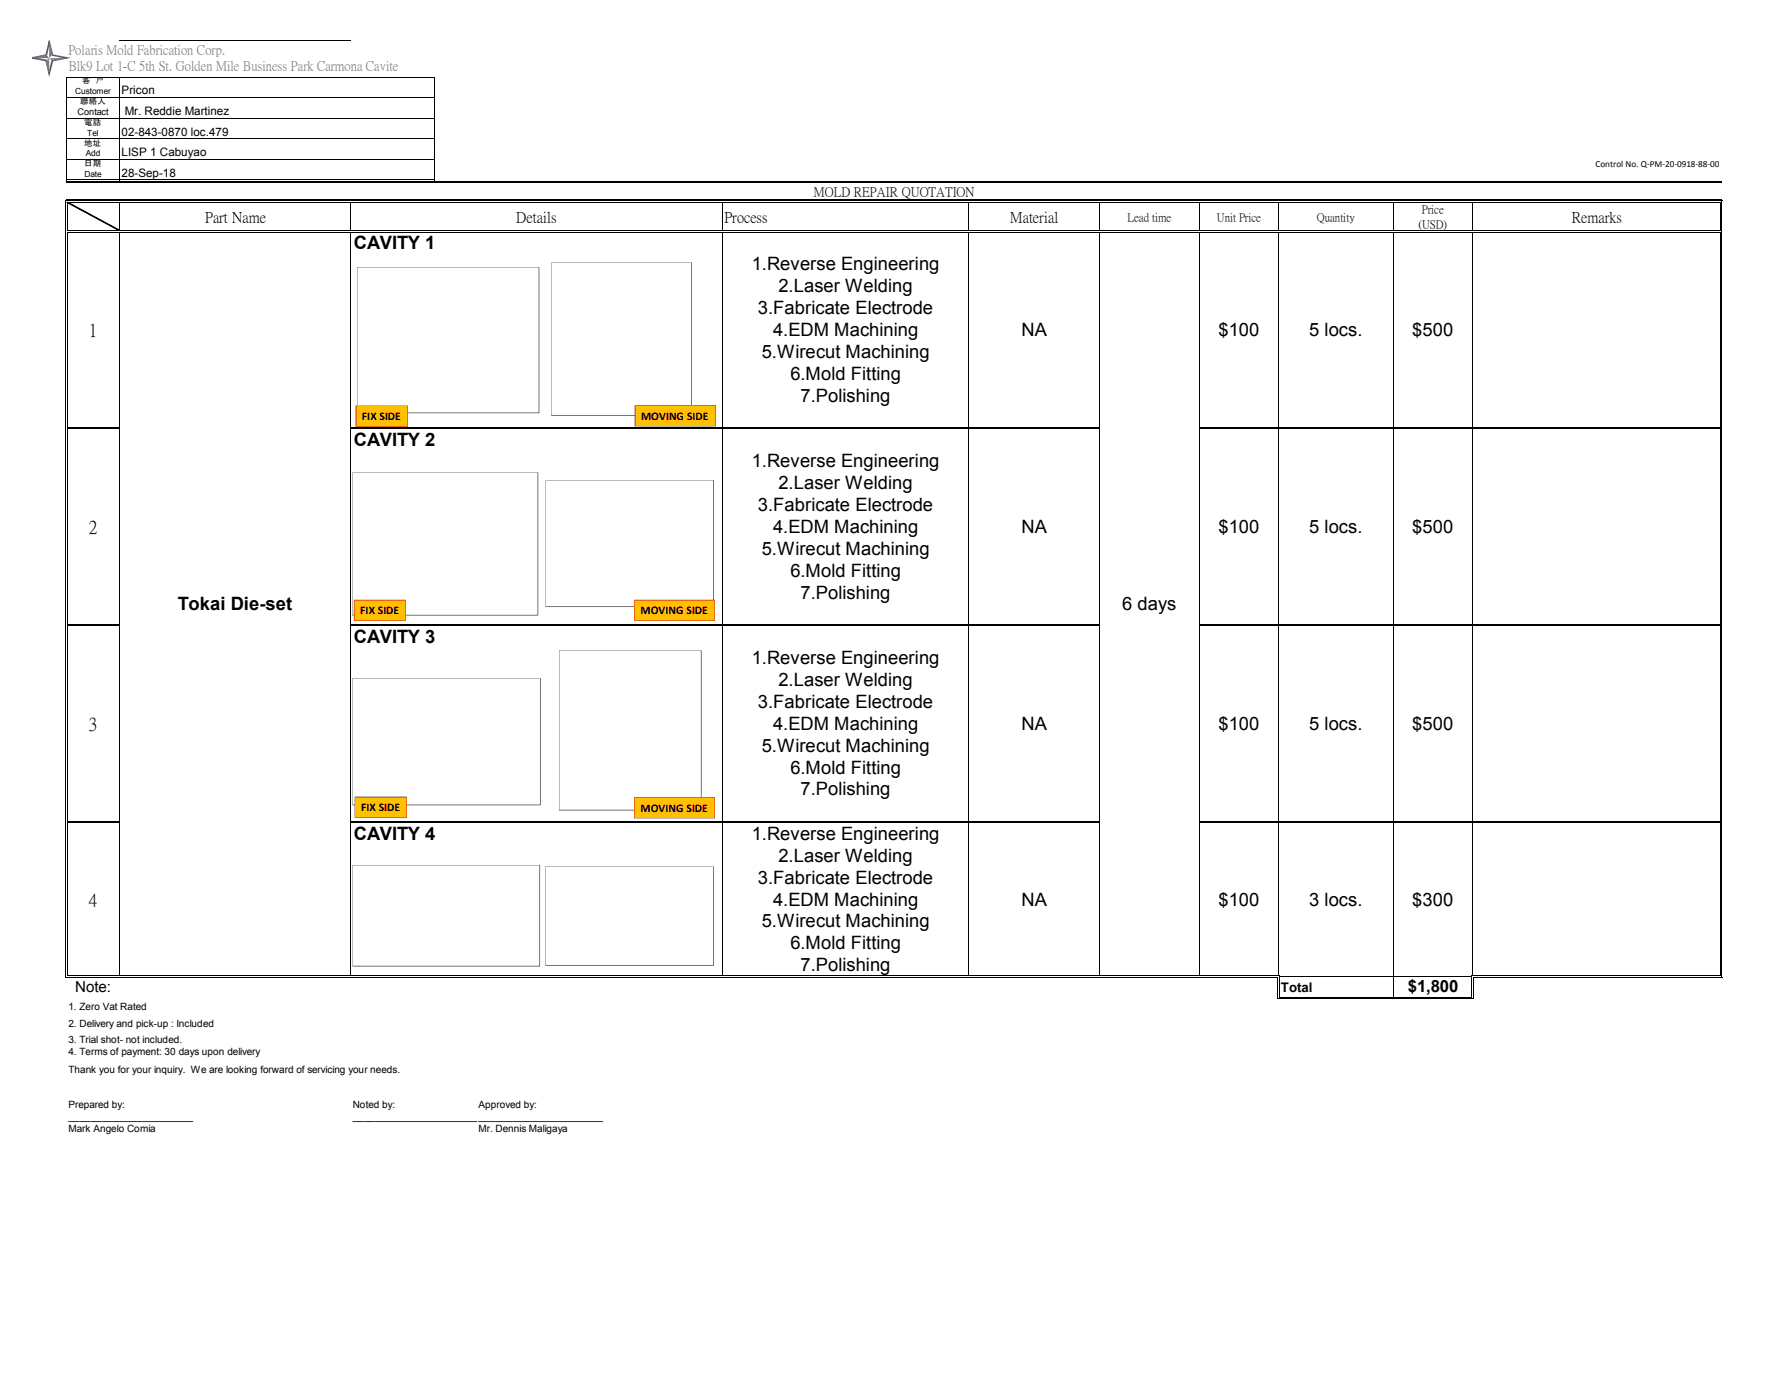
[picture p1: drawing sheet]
<svg xmlns="http://www.w3.org/2000/svg" width="279mm" height="216mm" viewBox="0 0 279 216" stroke-linecap="round" stroke-linejoin="round" font-family="sans-serif">
<defs><g id="words">
<g font-size="2.9">
<text x="55.4" y="39">CAVITY 1</text>
<text x="117.7" y="42.3">1.Reverse Engineering</text>
<text x="121.9" y="45.8">2.Laser Welding</text>
<text x="13.9" y="52.7">1</text>
<text x="118.7" y="49.2">3.Fabricate Electrode</text>
<text x="121.1" y="52.6">4.EDM Machining</text>
<text x="160" y="52.6">NA</text>
<text x="190.8" y="52.6">$100</text>
<text x="205.1" y="52.6">5 locs.</text>
<text x="221.2" y="52.6">$500</text>
<text x="119.3" y="56.1">5.Wirecut Machining</text>
<text x="123.8" y="59.5">6.Mold Fitting</text>
<text x="125.4" y="62.9">7.Polishing</text>
<text x="55.4" y="69.9">CAVITY 2</text>
<text x="117.7" y="73.2">1.Reverse Engineering</text>
<text x="121.9" y="76.6">2.Laser Welding</text>
<text x="13.9" y="83.5">2</text>
<text x="118.7" y="80">3.Fabricate Electrode</text>
<text x="121.1" y="83.4">4.EDM Machining</text>
<text x="160" y="83.4">NA</text>
<text x="190.8" y="83.4">$100</text>
<text x="205.1" y="83.4">5 locs.</text>
<text x="221.2" y="83.4">$500</text>
<text x="119.3" y="86.9">5.Wirecut Machining</text>
<text x="27.9" y="95.5">Tokai Die-set</text>
<text x="123.8" y="90.3">6.Mold Fitting</text>
<text x="125.4" y="93.7">7.Polishing</text>
<text x="175.8" y="95.5">6 days</text>
<text x="55.4" y="100.7">CAVITY 3</text>
<text x="117.7" y="104">1.Reverse Engineering</text>
<text x="121.9" y="107.4">2.Laser Welding</text>
<text x="118.7" y="110.8">3.Fabricate Electrode</text>
<text x="13.9" y="114.3">3</text>
<text x="119.3" y="117.7">5.Wirecut Machining</text>
<text x="121.1" y="114.3">4.EDM Machining</text>
<text x="160" y="114.3">NA</text>
<text x="190.8" y="114.3">$100</text>
<text x="205.1" y="114.3">5 locs.</text>
<text x="221.2" y="114.3">$500</text>
<text x="123.8" y="121.1">6.Mold Fitting</text>
<text x="125.4" y="124.5">7.Polishing</text>
<text x="55.4" y="131.5">CAVITY 4</text>
<text x="117.7" y="131.5">1.Reverse Engineering</text>
<text x="121.9" y="134.9">2.Laser Welding</text>
<text x="13.9" y="141.8">4</text>
<text x="118.7" y="138.3">3.Fabricate Electrode</text>
<text x="121.1" y="141.8">4.EDM Machining</text>
<text x="160" y="141.8">NA</text>
<text x="190.8" y="141.8">$100</text>
<text x="205.1" y="141.8">3 locs.</text>
<text x="221.2" y="141.8">$300</text>
<text x="119.3" y="145.2">5.Wirecut Machining</text>
<text x="123.8" y="148.6">6.Mold Fitting</text>
<text x="125.4" y="152.1">7.Polishing</text>
</g>
<text font-size="2.6" x="220.5" y="155.3">$1,800</text>
<g font-size="2.4">
<text x="32.1" y="34.8">Part Name</text>
<text x="80.9" y="34.7">Details</text>
<text x="113.4" y="34.8">Process</text>
<text x="158.2" y="34.8">Material</text>
<text x="246.2" y="34.8">Remarks</text>
<text x="11.8" y="155.3">Note:</text>
</g>
<g font-size="2.1" fill="#669">
<text x="10.7" y="8.4">Polaris Mold Fabrication Corp.</text>
<text x="10.7" y="11">Blk9 Lot 1-C 5th St. Golden Mile Business Park Carmona Cavite</text>
</g>
<g font-size="2.1">
<text x="127.5" y="30.7">MOLD REPAIR QUOTATION</text>
<text x="200.6" y="155.3">Total</text>
</g>
<g font-size="1.8">
<text x="19" y="14.7">Pricon</text>
<text x="19" y="21.3">02-843-0870 loc.479</text>
<text x="19.6" y="18">Mr. Reddie Martinez</text>
<text x="19" y="24.5">LISP 1 Cabuyao</text>
<text x="19" y="27.7">28-Sep-18</text>
<text x="176.6" y="34.5">Lead time</text>
<text x="190.6" y="34.5">Unit Price</text>
<text x="206.2" y="34.5">Quantity</text>
<text x="222.1" y="35.8">(USD)</text>
<text x="222.7" y="33.4">Price</text>
<text x="56.7" y="65.8">FIX SIDE</text>
<text x="100.4" y="65.7">MOVING SIDE</text>
<text x="56.4" y="96.2">FIX SIDE</text>
<text x="100.3" y="96.2">MOVING SIDE</text>
<text x="56.6" y="127">FIX SIDE</text>
<text x="100.3" y="127.1">MOVING SIDE</text>
</g>
<g font-size="1.6">
<text x="10.7" y="158.1">1. Zero Vat Rated</text>
<text x="10.7" y="160.8">2. Delivery and pick-up : Included</text>
<text x="10.7" y="163.2">3. Trial shot- not included.</text>
<text x="10.7" y="165.1">4. Terms of payment: 30 days upon delivery</text>
<text x="10.7" y="167.9">Thank you for your inquiry. We are looking forward of servicing your needs.</text>
<text x="10.7" y="173.5">Prepared by:</text>
<text x="55.2" y="173.5">Noted by:</text>
<text x="74.9" y="173.5">Approved by:</text>
<text x="10.7" y="175.3">______________________</text>
<text x="10.7" y="177.3">Mark Angelo Comia</text>
<text x="55.2" y="175.3">____________________________________________</text>
<text x="74.9" y="177.3">Mr. Dennis Maligaya</text>
</g>
<g font-size="1.4">
<text x="12.1" y="18">Contact</text>
<text x="249.9" y="26.1">Control No. Q-PM-20-0918-88-00</text>
</g>
<g font-size="1.3">
<text x="11.8" y="14.6">Customer</text>
<text x="12.6" y="16.2">聯絡人</text>
<text x="12.9" y="13">客 戶</text>
<text x="13.2" y="19.6">電話</text>
<text x="13.2" y="22.8">地址</text>
<text x="13.7" y="21.3">Tel</text>
<text x="13.2" y="26">日期</text>
<text x="13.2" y="27.7">Date</text>
<text x="13.4" y="24.5">Add</text>
</g>
</g></defs>
<g fill="#000">
<path d="M10.2 31.4h.4v.1h-.4zM10.2 31.4h.1v.4h-.1zM10.2 36h.1v.4h-.1zM10.5 31.6h.1v.2h-.1zM10.5 36h.1v.2h-.1zM10.5 36.3h.1v.1h-.1zM269.4 31.6h.1v.2h-.1zM269.4 36h.1v.2h-.1zM269.4 36.3h.1v.1h-.1zM269.4 31.4h.3v.1h-.3zM269.6 31.4h.1v.4h-.1zM269.6 36h.1v.4h-.1z"/>
<path d="M10.2 66.8h.1v.4h-.1zM10.5 66.8h.1v.2h-.1zM10.5 67.1h.1v.1h-.1zM269.4 66.8h.1v.2h-.1zM269.4 67.1h.1v.1h-.1zM269.6 66.8h.1v.4h-.1zM10.2 97.7h.1v.3h-.1zM10.5 97.7h.1v.1h-.1zM10.5 97.9h.1v.1h-.1zM269.4 97.7h.1v.1h-.1zM269.4 97.9h.1v.1h-.1zM269.6 97.7h.1v.3h-.1z"/>
<path d="M10.2 128.5h.1v.4h-.1zM10.5 128.5h.1v.1h-.1zM10.5 128.7h.1v.2h-.1zM269.4 128.5h.1v.1h-.1zM269.4 128.7h.1v.2h-.1zM269.6 128.5h.1v.4h-.1zM10.2 153h.4v.1h-.4zM10.2 152.7h.1v.4h-.1zM10.5 152.7h.1v.1h-.1zM200.1 153h.1v.1h-.1zM200.1 152.7h.3v.1h-.3zM200.1 156.3h.3v.1h-.3z"/>
<path d="M200.1 156h.1v.4h-.1zM200.3 152.7h.1v.4h-.1zM200.3 156h.1v.2h-.1zM230.4 152.7h.4v.1h-.4zM230.4 152.7h.1v.4h-.1zM230.4 156h.1v.2h-.1zM230.4 156.3h.4v.1h-.4zM230.7 153h.1v.1h-.1zM230.7 156h.1v.4h-.1zM269.4 152.7h.1v.1h-.1zM269.4 153h.3v.1h-.3zM269.6 152.7h.1v.4h-.1z"/>
</g>
<g fill="none" stroke="#000" stroke-width=".16">
<path d="M10.4 12.1v16.1M10.5 12.1h57.6M10.5 15.3h57.6M10.5 18.5h57.6M18.7 6.4h36.2M18.7 12.2v16M68.1 12.2v16M10.3 31.8v4.2M10.3 36.4v30.4M10.4 28.4h259.2M10.4 28.6h259.2M10.4 31.2h259.2"/>
<path d="M10.4 31.4h259.2M10.5 21.7h57.6M10.5 25h57.6M10.5 28.2h57.6M10.5 31.8v4.2M10.5 36.4v30.4M10.6 31.7h258.8M10.6 36.1h258.8M10.6 36.3h258.8M18.7 31.8v4.2M18.7 36.4v116.3M54.9 31.8v4.2"/>
<path d="M54.9 36.4v116.3M113.1 31.8v4.2M113.1 36.4v30.4M151.7 31.8v4.2M151.7 36.4v30.4M172.2 31.8v4.2M172.2 36.4v116.3M187.8 31.8v4.2M187.8 36.4v116.3M200.3 31.8v4.2M200.3 36.4v30.4M218.2 31.8v4.2"/>
<path d="M218.2 36.4v30.4M230.6 31.8v4.2M230.6 36.4v30.4M269.4 31.8v4.2M269.4 36.4v30.4M269.7 31.8v4.2M269.7 36.4v30.4M10.3 67.2v30.5M10.5 67.2v30.5M10.6 66.9h8.1M10.6 67.2h8.1M55 66.9h117.1"/>
<path d="M55 67.2h117.1M113.1 67.2v30.5M151.7 67.2v30.5M187.9 66.9h81.5M187.9 67.2h81.5M200.3 67.2v30.5M218.2 67.2v30.5M230.6 67.2v30.5M269.4 67.2v30.5M269.7 67.2v30.5M10.3 98v30.5M10.5 98v30.5"/>
<path d="M10.6 97.7h8.1M10.6 98h8.1M55 97.7h117.1M55 98h117.1M113.1 98v30.5M151.7 98v30.5M187.9 97.7h81.5M187.9 98h81.5M200.3 98v30.5M218.2 98v30.5M230.6 98v30.5M269.4 98v30.5"/>
<path d="M269.7 98v30.5M10.3 128.9v23.8M10.5 128.9v23.8M10.6 128.5h8.1M10.6 128.8h8.1M55 128.5h117.1M55 128.8h117.1M113.1 128.9v23.8M151.7 128.9v23.8M187.9 128.5h81.5M187.9 128.8h81.5M200.3 128.9v23.8"/>
<path d="M218.2 128.9v27.1M230.6 128.9v23.8M269.4 128.9v23.8M269.7 128.9v23.8M10.6 152.8h189.5M10.6 153h189.5M200.1 153.1v2.9M200.4 153.1v2.9M200.4 152.9h30M200.4 156.1h30M200.4 156.4h30M230.5 153.1v2.9"/>
<path d="M230.7 153.1v2.9M230.8 152.8h38.6M230.8 153h38.6"/>
</g>
<path d="M10.5 31.7l8.2 4.4z" fill-rule="evenodd" fill="#000" stroke="#000" stroke-width=".16"/>
<path d="M7.7 6.3l.6 2.3-.1-.1 2.9 .6-2.9 .5 .1-.1-.6 2.6-.6-2.6 .1 .1-2.2-.5 2.2-.6-.1 .1zM5.1 8.9l2.3 .5 .4 2.1h-.2l.5-2.1 2.3-.5v.3l-2.3-.5-.5-2.1h.2l-.4 2.1-2.3 .5z" fill="#385d8a"/>
<g fill="#4f81bd">
<path d="M7.7 9.1h.6v.5z"/>
<path d="M7.7 6.6l.6 2h-.6z"/>
<path d="M7.2 9.5h.5v2z"/>
<path d="M7.2 9.5l.5-.4v.4z"/>
<path d="M8.3 9.1h2.1l-2.1 .6z"/>
<path d="M7.7 8.5h.6l-.6 .6z"/>
<path d="M5 9.1l2.2-.6v.6z"/>
<path d="M7.2 8.5l.5 .6h-.5z"/>
</g>
<g fill="#000">
<path d="M55.9 41.8h28.6v22.9h-28.6zM56 41.9v22.7h28.4v-22.7z"/>
<path d="M86.3 41.1h22v24h-22zM86.4 41.1v23.9h21.8v-23.9z"/>
</g>
<path d="M55.7 63.5h8.1v3.3h-8.1z" fill="#ffc000"/>
<path d="M55.7 63.5h8.2v3.3h-8.2zM55.7 63.6l.1-.1v3.3l-.1-.1h8.1v-3.2z" fill="#f00"/>
<path d="M99.4 63.5h12.7v3.2h-12.7z" fill="#ffc000"/>
<path d="M99.4 63.5h12.7v3.2l-12.7 .1zM99.4 63.5h.1v3.2h-.1h12.7h-.1v-3.2h.1z" fill="#f00"/>
<path d="M55.2 74h29.1v22.4h-29.1zM55.2 74v22.3h29v-22.3z" fill="#000"/>
<path d="M55.5 93.9h8v3.3h-8z" fill="#ffc000"/>
<path d="M55.4 93.9h8.1l.1 3.3h-8.2zM55.5 93.9v3.3l8-.1v-3.2v.1h-8z" fill="#f00"/>
<path d="M85.5 75.2h26.3v19.8h-26.3zM85.5 75.2v19.8h26.3l-.1-19.8z" fill="#000"/>
<path d="M99.4 93.9h12.5v3.3h-12.5z" fill="#ffc000"/>
<path d="M99.3 93.9h12.6l.1 3.3h-12.7zM99.4 93.9v3.3l12.5-.1v-3.2v.1h-12.5z" fill="#f00"/>
<path d="M55.2 106.2h29.5v19.9h-29.5zM55.2 106.2v19.8h29.4v-19.8z" fill="#000"/>
<path d="M55.6 124.8h8.1v3.2h-8.1z" fill="#ffc000"/>
<path d="M55.5 124.7h8.2v3.3h-8.2zM55.6 124.8v3.2l8.1-.1-.1-3.1h.1h-8.1z" fill="#f00"/>
<path d="M87.5 101.8h22.4v25.1h-22.4zM87.6 101.9v24.9h22.2v-24.9z" fill="#000"/>
<path d="M99.4 124.9h12.5v3.2h-12.5z" fill="#ffc000"/>
<path d="M99.3 124.9l12.6-.1 .1 3.3h-12.7zM99.4 124.9v3.2h12.5v-3.2v.1h-12.5z" fill="#f00"/>
<g fill="#000">
<path d="M55.2 135.4h29.4v15.9h-29.4zM55.2 135.5v15.8l29.3-.1v-15.7z"/>
<path d="M85.4 135.7h26.4v15.5h-26.4zM85.4 135.7v15.4h26.4l-.1-15.4z"/>
</g>
<use href="#words"/>
</svg>
